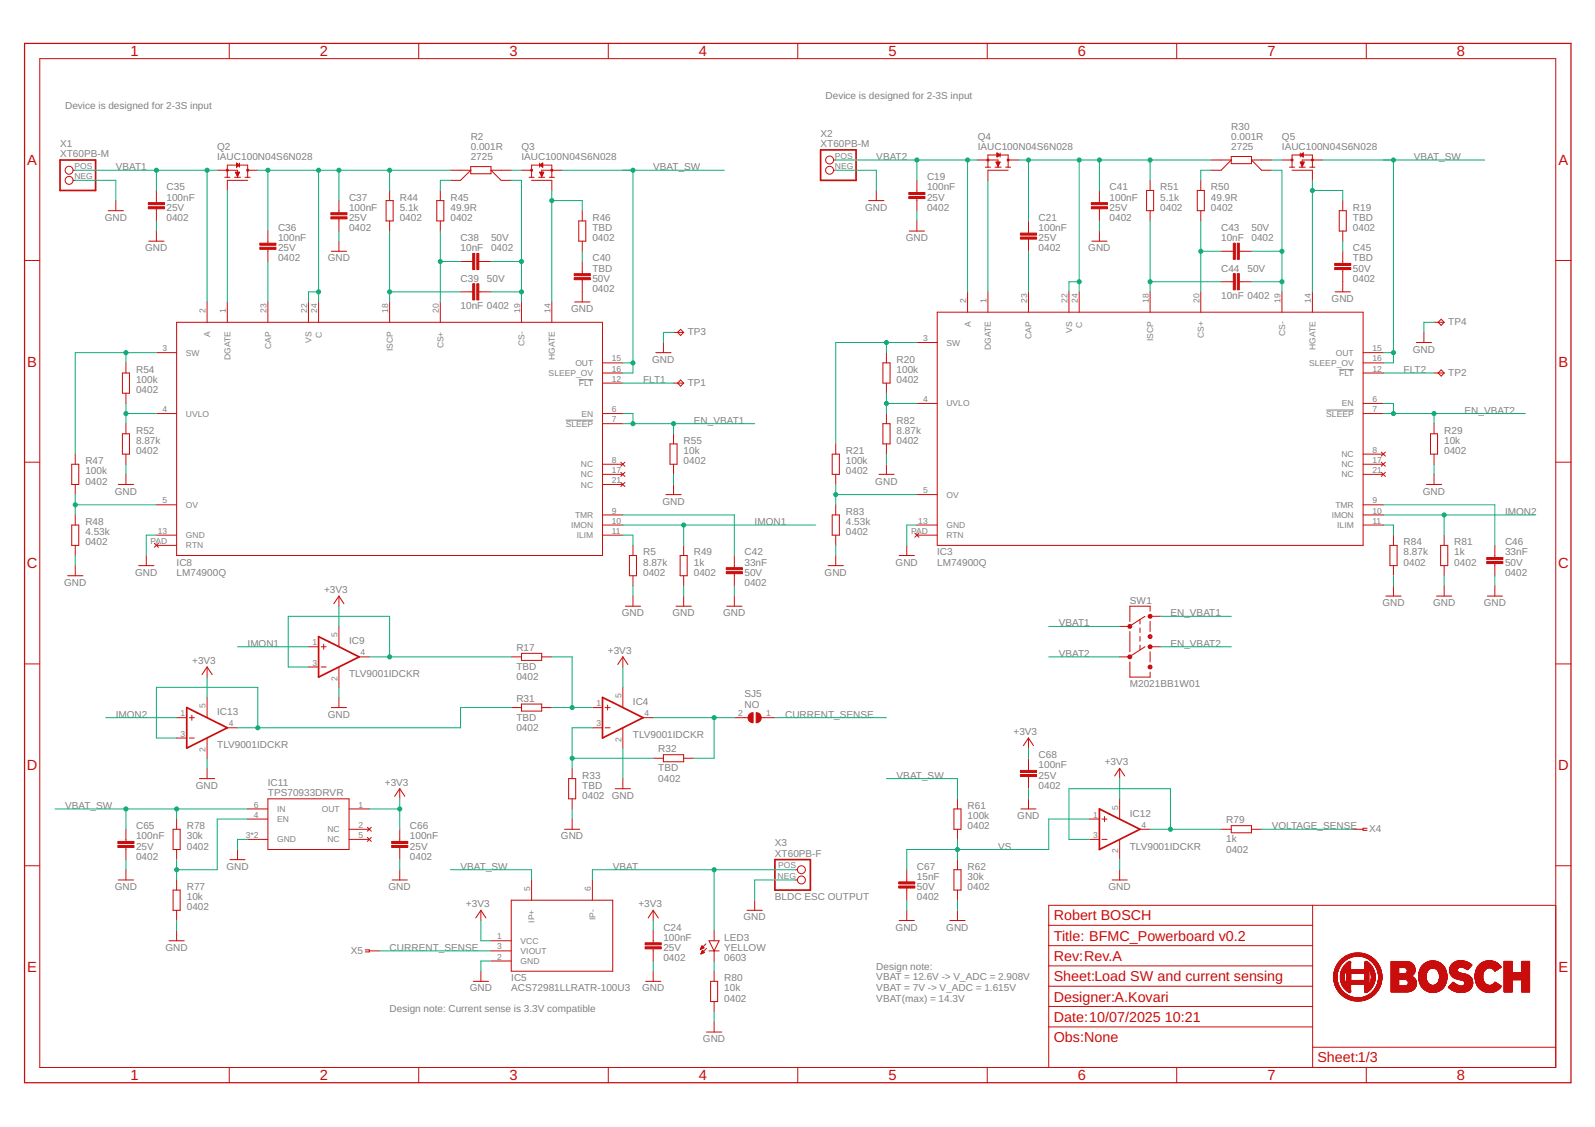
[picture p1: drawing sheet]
<svg xmlns="http://www.w3.org/2000/svg" width="297mm" height="210mm" viewBox="0 0 297 210" stroke-linecap="round" stroke-linejoin="round" font-family="sans-serif">
<defs><g id="words">
<g font-size="2.7" fill="#c90d0c">
<text x="24.3" y="10.5">1</text>
<text x="59.6" y="10.5">2</text>
<text x="94.9" y="10.5">3</text>
<text x="130.2" y="10.5">4</text>
<text x="165.4" y="10.5">5</text>
<text x="200.7" y="10.5">6</text>
<text x="236" y="10.5">7</text>
<text x="271.3" y="10.5">8</text>
<text x="5.1" y="30.7">A</text>
<text x="290.2" y="30.7">A</text>
<text x="5.1" y="68.3">B</text>
<text x="290.2" y="68.3">B</text>
<text x="5" y="105.8">C</text>
<text x="290.2" y="105.8">C</text>
<text x="5" y="143.4">D</text>
<text x="290.2" y="143.4">D</text>
<text x="196.2" y="171.4">Robert BOSCH</text>
<text x="196.2" y="175.2">Title: BFMC_Powerboard v0.2</text>
<text x="196.2" y="179">Rev:Rev.A</text>
<text x="5.1" y="181">E</text>
<text x="196.2" y="182.8">Sheet:Load SW and current sensing</text>
<text x="290.2" y="181">E</text>
<text x="196.2" y="190.3">Date:10/07/2025</text>
<text x="196.2" y="186.5">Designer:A.Kovari</text>
<text x="216.9" y="190.3">10:21</text>
<text x="196.2" y="194.1">Obs:None</text>
<text x="245.3" y="197.9">Sheet:1/3</text>
<text x="24.3" y="201.2">1</text>
<text x="59.6" y="201.2">2</text>
<text x="94.9" y="201.2">3</text>
<text x="130.2" y="201.2">4</text>
<text x="165.4" y="201.2">5</text>
<text x="200.7" y="201.2">6</text>
<text x="236" y="201.2">7</text>
<text x="271.3" y="201.2">8</text>
</g>
<g font-size="1.9" fill="#808080">
<text x="12.1" y="20.4">Device is designed for 2-3S input</text>
<text x="153.8" y="18.5">Device is designed for 2-3S input</text>
<text x="11.2" y="29.2">XT60PB-M</text>
<text x="11.2" y="27.4">X1</text>
<text x="40.5" y="29.8">IAUC100N04S6N028</text>
<text x="40.5" y="27.9">Q2</text>
<text x="87.7" y="27.9">0.001R</text>
<text x="87.7" y="29.8">2725</text>
<text x="87.7" y="26">R2</text>
<text x="97.1" y="29.8">IAUC100N04S6N028</text>
<text x="97.1" y="27.9">Q3</text>
<text x="152.8" y="27.4">XT60PB-M</text>
<text x="152.8" y="25.5">X2</text>
<text x="163.2" y="29.8">VBAT2</text>
<text x="182.1" y="27.9">IAUC100N04S6N028</text>
<text x="182.1" y="26">Q4</text>
<text x="229.3" y="26">0.001R</text>
<text x="229.3" y="27.9">2725</text>
<text x="229.3" y="24.1">R30</text>
<text x="238.7" y="27.9">IAUC100N04S6N028</text>
<text x="238.7" y="26">Q5</text>
<text x="263.3" y="29.8">VBAT_SW</text>
<text x="21.6" y="31.7">VBAT1</text>
<text x="31" y="35.5">C35</text>
<text x="121.7" y="31.7">VBAT_SW</text>
<text x="172.6" y="35.5">100nF</text>
<text x="172.6" y="33.6">C19</text>
<text x="206.6" y="35.5">C41</text>
<text x="216.1" y="35.5">R51</text>
<text x="225.5" y="35.5">R50</text>
<text x="19.5" y="41.1">GND</text>
<text x="31" y="37.4">100nF</text>
<text x="31" y="39.3">25V</text>
<text x="31" y="41.1">0402</text>
<text x="65" y="39.3">100nF</text>
<text x="65" y="41.1">25V</text>
<text x="65" y="37.4">C37</text>
<text x="74.4" y="39.3">5.1k</text>
<text x="74.4" y="41.1">0402</text>
<text x="74.4" y="37.4">R44</text>
<text x="83.9" y="39.3">49.9R</text>
<text x="83.9" y="41.1">0402</text>
<text x="83.9" y="37.4">R45</text>
<text x="110.3" y="41.1">R46</text>
<text x="161.1" y="39.3">GND</text>
<text x="172.6" y="37.4">25V</text>
<text x="172.6" y="39.3">0402</text>
<text x="193.4" y="41.1">C21</text>
<text x="206.6" y="37.4">100nF</text>
<text x="206.6" y="39.3">25V</text>
<text x="206.6" y="41.1">0402</text>
<text x="216.1" y="37.4">5.1k</text>
<text x="216.1" y="39.3">0402</text>
<text x="225.5" y="37.4">49.9R</text>
<text x="225.5" y="39.3">0402</text>
<text x="252" y="41.1">TBD</text>
<text x="252" y="39.3">R19</text>
<text x="27" y="46.8">GND</text>
<text x="51.8" y="44.9">100nF</text>
<text x="51.8" y="46.8">25V</text>
<text x="51.8" y="43">C36</text>
<text x="65" y="43">0402</text>
<text x="85.8" y="46.8">10nF</text>
<text x="85.8" y="44.9">C38</text>
<text x="91.4" y="44.9">50V</text>
<text x="91.4" y="46.8">0402</text>
<text x="110.3" y="43">TBD</text>
<text x="110.3" y="44.9">0402</text>
<text x="168.7" y="44.9">GND</text>
<text x="193.4" y="43">100nF</text>
<text x="193.4" y="44.9">25V</text>
<text x="193.4" y="46.8">0402</text>
<text x="202.7" y="46.8">GND</text>
<text x="227.4" y="44.9">10nF</text>
<text x="227.4" y="43">C43</text>
<text x="233.1" y="43">50V</text>
<text x="233.1" y="44.9">0402</text>
<text x="252" y="43">0402</text>
<text x="252" y="46.8">C45</text>
<text x="51.8" y="48.7">0402</text>
<text x="61" y="48.7">GND</text>
<text x="85.8" y="52.5">C39</text>
<text x="90.7" y="52.5">50V</text>
<text x="110.3" y="50.6">TBD</text>
<text x="110.3" y="52.5">50V</text>
<text x="110.3" y="48.7">C40</text>
<text x="227.4" y="50.6">C44</text>
<text x="232.3" y="50.6">50V</text>
<text x="252" y="48.7">TBD</text>
<text x="252" y="50.6">50V</text>
<text x="252" y="52.5">0402</text>
<text x="85.8" y="57.6">10nF 0402</text>
<text x="106.4" y="58.1">GND</text>
<text x="110.3" y="54.4">0402</text>
<text x="227.4" y="55.7">10nF 0402</text>
<text x="248" y="56.2">GND</text>
<text x="128.1" y="62.5">TP3</text>
<text x="263.1" y="65.7">GND</text>
<text x="269.7" y="60.6">TP4</text>
<text x="25.3" y="71.4">100k</text>
<text x="25.3" y="69.5">R54</text>
<text x="119.8" y="71.4">FLT1</text>
<text x="121.5" y="67.6">GND</text>
<text x="128.1" y="71.9">TP1</text>
<text x="167" y="69.5">100k</text>
<text x="167" y="71.4">0402</text>
<text x="167" y="67.6">R20</text>
<text x="261.4" y="69.5">FLT2</text>
<text x="269.7" y="70">TP2</text>
<text x="25.3" y="73.2">0402</text>
<text x="272.7" y="77">EN_VBAT2</text>
<text x="25.3" y="82.7">8.87k</text>
<text x="25.3" y="80.8">R52</text>
<text x="127.3" y="82.7">R55</text>
<text x="129.2" y="78.9">EN_VBAT1</text>
<text x="167" y="80.8">8.87k</text>
<text x="167" y="82.7">0402</text>
<text x="167" y="78.9">R82</text>
<text x="269" y="82.7">10k</text>
<text x="269" y="80.8">R29</text>
<text x="15.9" y="88.4">100k</text>
<text x="15.9" y="86.5">R47</text>
<text x="25.3" y="84.6">0402</text>
<text x="127.3" y="84.6">10k</text>
<text x="127.3" y="86.5">0402</text>
<text x="157.5" y="86.5">100k</text>
<text x="157.5" y="88.4">0402</text>
<text x="157.5" y="84.6">R21</text>
<text x="269" y="84.6">0402</text>
<text x="15.9" y="90.2">0402</text>
<text x="21.4" y="92.1">GND</text>
<text x="123.4" y="94">GND</text>
<text x="157.5" y="95.9">R83</text>
<text x="163" y="90.2">GND</text>
<text x="265" y="92.1">GND</text>
<text x="280.3" y="95.9">IMON2</text>
<text x="15.9" y="99.7">4.53k</text>
<text x="15.9" y="101.6">0402</text>
<text x="15.9" y="97.8">R48</text>
<text x="140.5" y="97.8">IMON1</text>
<text x="157.5" y="97.8">4.53k</text>
<text x="157.5" y="99.7">0402</text>
<text x="261.4" y="101.6">R84</text>
<text x="270.8" y="101.6">R81</text>
<text x="280.3" y="101.6">C46</text>
<text x="25.2" y="107.2">GND</text>
<text x="32.9" y="107.2">LM74900Q</text>
<text x="32.9" y="105.3">IC8</text>
<text x="119.8" y="105.3">8.87k</text>
<text x="119.8" y="107.2">0402</text>
<text x="119.8" y="103.5">R5</text>
<text x="129.2" y="105.3">1k</text>
<text x="129.2" y="107.2">0402</text>
<text x="129.2" y="103.5">R49</text>
<text x="138.7" y="105.3">33nF</text>
<text x="138.7" y="107.2">50V</text>
<text x="138.7" y="103.5">C42</text>
<text x="153.6" y="107.2">GND</text>
<text x="166.8" y="105.3">GND</text>
<text x="174.5" y="105.3">LM74900Q</text>
<text x="174.5" y="103.5">IC3</text>
<text x="261.4" y="103.5">8.87k</text>
<text x="261.4" y="105.3">0402</text>
<text x="270.8" y="103.5">1k</text>
<text x="270.8" y="105.3">0402</text>
<text x="280.3" y="103.5">33nF</text>
<text x="280.3" y="105.3">50V</text>
<text x="280.3" y="107.2">0402</text>
<text x="11.9" y="109.1">GND</text>
<text x="60.3" y="110.4">+3V3</text>
<text x="138.7" y="109.1">0402</text>
<text x="210.4" y="112.5">SW1</text>
<text x="257.4" y="112.9">GND</text>
<text x="266.9" y="112.9">GND</text>
<text x="276.3" y="112.9">GND</text>
<text x="65" y="120">IC9</text>
<text x="115.8" y="114.8">GND</text>
<text x="125.2" y="114.8">GND</text>
<text x="134.7" y="114.8">GND</text>
<text x="197.2" y="116.7">VBAT1</text>
<text x="218" y="114.8">EN_VBAT1</text>
<text x="35.8" y="123.7">+3V3</text>
<text x="46.1" y="120.5">IMON1</text>
<text x="96.2" y="124.8">TBD</text>
<text x="96.2" y="121.2">R17</text>
<text x="113.2" y="121.8">+3V3</text>
<text x="197.2" y="122.3">VBAT2</text>
<text x="218" y="120.5">EN_VBAT2</text>
<text x="65" y="126.1">TLV9001IDCKR</text>
<text x="96.2" y="126.7">0402</text>
<text x="96.2" y="130.7">R31</text>
<text x="117.9" y="131.3">IC4</text>
<text x="138.7" y="131.8">NO</text>
<text x="138.7" y="129.9">SJ5</text>
<text x="210.4" y="128">M2021BB1W01</text>
<text x="21.6" y="133.7">IMON2</text>
<text x="40.5" y="133.2">IC13</text>
<text x="61" y="133.7">GND</text>
<text x="96.2" y="134.2">TBD</text>
<text x="96.2" y="136.1">0402</text>
<text x="117.9" y="137.4">TLV9001IDCKR</text>
<text x="146.2" y="133.7">CURRENT_SENSE</text>
<text x="188.8" y="136.9">+3V3</text>
<text x="40.5" y="139.3">TLV9001IDCKR</text>
<text x="122.6" y="143.7">TBD</text>
<text x="122.6" y="140.1">R32</text>
<text x="193.4" y="143.1">100nF</text>
<text x="193.4" y="141.2">C68</text>
<text x="205.8" y="142.5">+3V3</text>
<text x="36.5" y="146.9">GND</text>
<text x="49.9" y="148.2">TPS70933DRVR</text>
<text x="49.9" y="146.3">IC11</text>
<text x="71.7" y="146.3">+3V3</text>
<text x="108.4" y="146.9">TBD</text>
<text x="108.4" y="148.8">0402</text>
<text x="108.4" y="145">R33</text>
<text x="113.9" y="148.8">GND</text>
<text x="122.6" y="145.6">0402</text>
<text x="167" y="145">VBAT_SW</text>
<text x="193.4" y="145">25V</text>
<text x="193.4" y="146.9">0402</text>
<text x="12.1" y="150.7">VBAT_SW</text>
<text x="25.3" y="154.4">C65</text>
<text x="34.8" y="154.4">R78</text>
<text x="76.3" y="154.4">C66</text>
<text x="180.2" y="152.6">100k</text>
<text x="180.2" y="154.4">0402</text>
<text x="180.2" y="150.7">R61</text>
<text x="189.5" y="152.6">GND</text>
<text x="210.4" y="152.1">IC12</text>
<text x="228.4" y="153.3">R79</text>
<text x="236.8" y="154.4">VOLTAGE_SENSE</text>
<text x="255" y="155">X4</text>
<text x="25.3" y="156.3">100nF</text>
<text x="25.3" y="158.2">25V</text>
<text x="25.3" y="160.1">0402</text>
<text x="34.8" y="156.3">30k</text>
<text x="34.8" y="158.2">0402</text>
<text x="42.2" y="162">GND</text>
<text x="76.3" y="156.3">100nF</text>
<text x="76.3" y="158.2">25V</text>
<text x="76.3" y="160.1">0402</text>
<text x="85.8" y="162">VBAT_SW</text>
<text x="104.5" y="156.3">GND</text>
<text x="114.1" y="162">VBAT</text>
<text x="144.3" y="159.5">XT60PB-F</text>
<text x="144.3" y="157.7">X3</text>
<text x="170.8" y="162">C67</text>
<text x="180.2" y="162">R62</text>
<text x="185.9" y="158.2">VS</text>
<text x="210.4" y="158.2">TLV9001IDCKR</text>
<text x="228.4" y="156.9">1k</text>
<text x="228.4" y="158.8">0402</text>
<text x="21.4" y="165.8">GND</text>
<text x="34.8" y="167.7">10k</text>
<text x="34.8" y="165.8">R77</text>
<text x="72.4" y="165.8">GND</text>
<text x="144.3" y="167.7">BLDC ESC OUTPUT</text>
<text x="170.8" y="163.9">15nF</text>
<text x="170.8" y="165.8">50V</text>
<text x="170.8" y="167.7">0402</text>
<text x="180.2" y="163.9">30k</text>
<text x="180.2" y="165.8">0402</text>
<text x="206.4" y="165.8">GND</text>
<text x="34.8" y="169.6">0402</text>
<text x="86.8" y="169">+3V3</text>
<text x="118.9" y="169">+3V3</text>
<text x="123.5" y="173.3">C24</text>
<text x="138.5" y="171.4">GND</text>
<text x="166.8" y="173.3">GND</text>
<text x="176.2" y="173.3">GND</text>
<text x="30.8" y="177.1">GND</text>
<text x="65.4" y="177.7">X5</text>
<text x="72.6" y="177.1">CURRENT_SENSE</text>
<text x="123.5" y="175.2">100nF</text>
<text x="123.5" y="177.1">25V</text>
<text x="123.5" y="179">0402</text>
<text x="134.9" y="179">0603</text>
<text x="134.9" y="177.1">YELLOW</text>
<text x="134.9" y="175.2">LED3</text>
<text x="87.5" y="184.7">GND</text>
<text x="95.2" y="184.7">ACS72981LLRATR-100U3</text>
<text x="95.2" y="182.8">IC5</text>
<text x="119.6" y="184.7">GND</text>
<text x="134.9" y="184.7">10k</text>
<text x="134.9" y="182.8">R80</text>
<text x="163.2" y="180.6">Design note:</text>
<text x="163.2" y="182.6">VBAT = 12.6V -&gt; V_ADC = 2.908V</text>
<text x="163.2" y="184.6">VBAT = 7V -&gt; V_ADC = 1.615V</text>
<text x="72.6" y="188.4">Design note: Current sense is 3.3V compatible</text>
<text x="134.9" y="186.5">0402</text>
<text x="163.2" y="186.5">VBAT(max) = 14.3V</text>
<text x="130.9" y="194.1">GND</text>
</g>
<g font-size="1.6" fill="#808080">
<text x="155.5" y="29.5">POS</text>
<text x="13.9" y="31.4">POS</text>
<text x="13.9" y="33.3">NEG</text>
<text x="155.5" y="31.4">NEG</text>
<text x="38.3" y="58.3" transform="rotate(-90 38.3 58.3)">2</text>
<text x="42.1" y="58.3" transform="rotate(-90 42.1 58.3)">1</text>
<text x="49.6" y="58.3" transform="rotate(-90 49.6 58.3)">23</text>
<text x="57.2" y="58.3" transform="rotate(-90 57.2 58.3)">22</text>
<text x="59.1" y="58.3" transform="rotate(-90 59.1 58.3)">24</text>
<text x="72.3" y="58.3" transform="rotate(-90 72.3 58.3)">18</text>
<text x="81.7" y="58.3" transform="rotate(-90 81.7 58.3)">20</text>
<text x="96.8" y="58.3" transform="rotate(-90 96.8 58.3)">19</text>
<text x="102.5" y="58.3" transform="rotate(-90 102.5 58.3)">14</text>
<text x="179.9" y="56.4" transform="rotate(-90 179.9 56.4)">2</text>
<text x="183.7" y="56.4" transform="rotate(-90 183.7 56.4)">1</text>
<text x="191.3" y="56.4" transform="rotate(-90 191.3 56.4)">23</text>
<text x="198.8" y="56.4" transform="rotate(-90 198.8 56.4)">22</text>
<text x="200.7" y="56.4" transform="rotate(-90 200.7 56.4)">24</text>
<text x="213.9" y="56.4" transform="rotate(-90 213.9 56.4)">18</text>
<text x="223.4" y="56.4" transform="rotate(-90 223.4 56.4)">20</text>
<text x="238.5" y="56.4" transform="rotate(-90 238.5 56.4)">19</text>
<text x="244.1" y="56.4" transform="rotate(-90 244.1 56.4)">14</text>
<text x="30.3" y="65.4">3</text>
<text x="39.1" y="62.8" transform="rotate(-90 39.1 62.8)">A</text>
<text x="50.5" y="65" transform="rotate(-90 50.5 65)">CAP</text>
<text x="58" y="63.9" transform="rotate(-90 58 63.9)">VS</text>
<text x="59.9" y="62.9" transform="rotate(-90 59.9 62.9)">C</text>
<text x="73.1" y="65.5" transform="rotate(-90 73.1 65.5)">ISCP</text>
<text x="82.6" y="64.9" transform="rotate(-90 82.6 64.9)">CS+</text>
<text x="97.7" y="64.5" transform="rotate(-90 97.7 64.5)">CS-</text>
<text x="171.9" y="63.5">3</text>
<text x="176.3" y="64.4">SW</text>
<text x="180.8" y="60.9" transform="rotate(-90 180.8 60.9)">A</text>
<text x="184.5" y="65.2" transform="rotate(-90 184.5 65.2)">DGATE</text>
<text x="192.1" y="63.1" transform="rotate(-90 192.1 63.1)">CAP</text>
<text x="199.7" y="62" transform="rotate(-90 199.7 62)">VS</text>
<text x="201.5" y="61" transform="rotate(-90 201.5 61)">C</text>
<text x="214.8" y="63.6" transform="rotate(-90 214.8 63.6)">ISCP</text>
<text x="224.2" y="63" transform="rotate(-90 224.2 63)">CS+</text>
<text x="239.3" y="62.6" transform="rotate(-90 239.3 62.6)">CS-</text>
<text x="245" y="65.2" transform="rotate(-90 245 65.2)">HGATE</text>
<text x="255.6" y="65.4">15</text>
<text x="34.6" y="66.3">SW</text>
<text x="42.9" y="67.1" transform="rotate(-90 42.9 67.1)">DGATE</text>
<text x="102.2" y="70">SLEEP_OV</text>
<text x="103.3" y="67.1" transform="rotate(-90 103.3 67.1)">HGATE</text>
<text x="107.2" y="68.2">OUT</text>
<text x="107.8" y="71.9">FLT</text>
<text x="113.9" y="71.1">12</text>
<text x="113.9" y="67.3">15</text>
<text x="113.9" y="69.2">16</text>
<text x="243.8" y="68.2">SLEEP_OV</text>
<text x="248.8" y="66.3">OUT</text>
<text x="249.4" y="70">FLT</text>
<text x="255.6" y="69.2">12</text>
<text x="255.6" y="67.3">16</text>
<text x="30.3" y="76.8">4</text>
<text x="34.6" y="77.6">UVLO</text>
<text x="108.3" y="77.6">EN</text>
<text x="113.9" y="76.8">6</text>
<text x="171.9" y="74.9">4</text>
<text x="176.3" y="75.7">UVLO</text>
<text x="247" y="77.6">SLEEP</text>
<text x="249.9" y="75.7">EN</text>
<text x="255.6" y="74.9">6</text>
<text x="255.6" y="76.8">7</text>
<text x="105.4" y="79.5">SLEEP</text>
<text x="113.9" y="78.6">7</text>
<text x="108.2" y="87">NC</text>
<text x="108.2" y="88.9">NC</text>
<text x="113.9" y="86.2">8</text>
<text x="113.9" y="88.1">17</text>
<text x="113.9" y="90">21</text>
<text x="249.8" y="85.2">NC</text>
<text x="249.8" y="87">NC</text>
<text x="249.8" y="88.9">NC</text>
<text x="255.6" y="84.3">8</text>
<text x="255.6" y="86.2">17</text>
<text x="255.6" y="88.1">21</text>
<text x="30.3" y="93.8">5</text>
<text x="34.6" y="94.6">OV</text>
<text x="108.2" y="90.8">NC</text>
<text x="113.9" y="95.6">9</text>
<text x="171.9" y="91.9">5</text>
<text x="176.3" y="92.7">OV</text>
<text x="248.7" y="94.6">TMR</text>
<text x="255.6" y="93.8">9</text>
<text x="255.6" y="95.6">10</text>
<text x="28" y="101.3">PAD</text>
<text x="29.4" y="99.4">13</text>
<text x="34.6" y="100.2">GND</text>
<text x="106.4" y="98.4">IMON</text>
<text x="107.1" y="96.5">TMR</text>
<text x="107.4" y="100.3">ILIM</text>
<text x="113.9" y="97.5">10</text>
<text x="113.9" y="99.4">11</text>
<text x="169.7" y="99.4">PAD</text>
<text x="171" y="97.5">13</text>
<text x="176.3" y="98.4">GND</text>
<text x="176.3" y="100.2">RTN</text>
<text x="248" y="96.5">IMON</text>
<text x="249" y="98.4">ILIM</text>
<text x="255.6" y="97.5">11</text>
<text x="34.6" y="102.1">RTN</text>
<text x="62.8" y="118.7" transform="rotate(-90 62.8 118.7)">5</text>
<text x="58.2" y="124">3</text>
<text x="58.2" y="120.2">1</text>
<text x="67.2" y="122.1">4</text>
<text x="38.3" y="131.9" transform="rotate(-90 38.3 131.9)">5</text>
<text x="62.8" y="126.9" transform="rotate(-90 62.8 126.9)">2</text>
<text x="111.1" y="131.5">1</text>
<text x="115.7" y="130" transform="rotate(-90 115.7 130)">5</text>
<text x="33.6" y="137.2">3</text>
<text x="33.6" y="133.4">1</text>
<text x="42.6" y="135.3">4</text>
<text x="111.1" y="135.3">3</text>
<text x="120" y="133.4">4</text>
<text x="137.5" y="133.4">2</text>
<text x="142.7" y="133.4">1</text>
<text x="38.3" y="140.1" transform="rotate(-90 38.3 140.1)">2</text>
<text x="115.7" y="138.2" transform="rotate(-90 115.7 138.2)">2</text>
<text x="47.3" y="150.4">6</text>
<text x="47.3" y="152.3">4</text>
<text x="51.6" y="151.2">IN</text>
<text x="51.6" y="153.1">EN</text>
<text x="59.9" y="151.2">OUT</text>
<text x="61" y="155">NC</text>
<text x="66.7" y="150.4">1</text>
<text x="66.7" y="154.2">2</text>
<text x="203.6" y="152.3">1</text>
<text x="208.3" y="150.8" transform="rotate(-90 208.3 150.8)">5</text>
<text x="212.6" y="154.2">4</text>
<text x="45.8" y="156.1">3*2</text>
<text x="51.6" y="156.9">GND</text>
<text x="61" y="156.9">NC</text>
<text x="66.7" y="156.1">5</text>
<text x="144.9" y="161.7">POS</text>
<text x="203.6" y="156.1">3</text>
<text x="208.3" y="159" transform="rotate(-90 208.3 159)">2</text>
<text x="98.7" y="165.9" transform="rotate(-90 98.7 165.9)">5</text>
<text x="110.1" y="165.9" transform="rotate(-90 110.1 165.9)">6</text>
<text x="144.8" y="163.6">NEG</text>
<text x="99.6" y="171.8" transform="rotate(-90 99.6 171.8)">IP+</text>
<text x="110.9" y="171.4" transform="rotate(-90 110.9 171.4)">IP-</text>
<text x="92.6" y="176.8">3</text>
<text x="92.6" y="178.7">2</text>
<text x="92.6" y="175">1</text>
<text x="97" y="177.7">VIOUT</text>
<text x="97" y="179.6">GND</text>
<text x="97" y="175.8">VCC</text>
</g>
</g></defs>
<path d="M105.3 78.3h5.2M107.8 70.7h2.7M247 76.4h5.1M249.4 68.8h2.7" fill="none" stroke="#808080" stroke-width=".19"/>
<path d="M4.6 8.1h288v193.6h-288z" fill="none" stroke="#c90d0c" stroke-width=".23"/>
<g fill="none" stroke="#c90d0c" stroke-width=".19">
<path d="M7.4 10.9h282.3v187.9h-282.3zM42.7 8.1v2.8M78 8.1v2.8M113.3 8.1v2.8M148.6 8.1v2.8M183.9 8.1v2.8M219.1 8.1v2.8M254.4 8.1v2.8M13.6 31.7h.4M13.6 33.6h.4M20.2 39.2h2.8M21.6 37.4v1.8"/>
<path d="M29.1 35.5v2.2M29.1 38.9v2.2M40.4 31.7h3.8v1.3M41.9 33h.9M42.3 33v-2.2h3.8v2.2M43.7 33h1.1M43.9 32.1h.7l-.4 .7zM43.9 32.1h.7M43.9 32.2h.7M43.9 32.3h.6M44 32.3h.5M44 32.4h.4"/>
<path d="M44 30.4l.6 .4-.6 .3zM44 31.1h.1M44 31h.2M44 31h.3M44 30.9h.4M44 30.7h.6M44 30.6h.4M44 30.5h.3M44 30.5h.2M44 30.4h.1M44.1 32.5h.3M44.1 32.6h.2"/>
<path d="M44.2 32.7h.1M44.6 30.4v.7M45.6 33h1M46.1 31.7h1.9M46.1 33.6h-3.8v1.9M63.1 37.4v2.2M71.9 37.4h1.3v3.7h-1.3zM72.6 35.5v1.9M81.3 37.4h1.4v3.7h-1.4zM82 35.5v1.9M83.9 31.7h3.8l-1.9 1.9h-1.9M87.7 31h3.7v1.4h-3.7z"/>
<path d="M95.2 31.7h-3.8l1.9 1.9h1.9M97.1 31.7h1.9M98.5 33h1M99 33.6h3.8v1.9M99 33v-2.2h3.8v2.2M100.3 33h1.2M100.5 32.1h.8l-.4 .7zM100.5 30.4v.7M100.5 30.8l.6-.4v.7zM100.5 32.1h.7M100.6 32.2h.6M100.6 30.7h.5"/>
<path d="M100.6 32.3h.6M100.6 32.3h.5M100.7 32.4h.4M100.7 30.9h.4M100.7 30.6h.4M100.7 32.5h.3M100.8 32.6h.2M100.8 32.7h.2M100.8 31h.3M100.8 30.5h.3M100.8 32.7h.1M100.9 31h.2"/>
<path d="M100.9 30.5h.2M101 31.1h.1M101 30.4h.1M102.3 33h1M104.7 31.7h-3.8v1.3M108.4 39.2v1.9M155.2 31.7h.4M155.2 29.8h.4M161.8 37.4h2.8M163.2 35.5v1.9M170.8 33.6v2.3M170.8 37v2.2"/>
<path d="M182.1 29.8h3.8v1.3M183.5 31.1h.9M184 31.1v-2.2h3.7v2.2M185.3 31.1h1.1M185.5 30.2h.7l-.3 .7zM185.5 30.2h.7M185.5 30.3h.7M185.6 30.4h.5M185.6 30.5h.5M185.7 30.5h.4M185.7 28.5l.5 .4-.5 .4zM185.7 29.2h.1"/>
<path d="M185.7 29.1h.2M185.7 29h.3M185.7 28.9h.5M185.7 28.8h.5M185.7 28.8h.4M185.7 28.7h.2M185.7 28.6h.1M185.7 28.5h.1M185.7 30.6h.3M185.7 30.7h.3M185.8 30.8h.1M185.8 30.9h.1"/>
<path d="M186.2 28.5v.8M187.3 31.1h.9M187.7 31.7h-3.7v1.9M187.7 29.8h1.9M204.7 35.5v2.2M204.7 38.9v2.2M213.5 35.5h1.3v3.7h-1.3zM214.2 33.6v1.9M214.2 39.2v1.9M223 35.5h1.3v3.7h-1.3zM223.6 33.6v1.9M223.6 39.2v1.9"/>
<path d="M225.5 29.8h3.8l-1.9 1.9h-1.9M229.3 29.1h3.8v1.4h-3.8zM236.9 29.8h-3.8l1.8 1.9h2M238.7 29.8h1.9M240.2 31.1h.9M240.6 31.7h3.8v1.9M240.6 31.1v-2.2h3.8v2.2M242 31.1h1.1M242.1 30.2h.8l-.4 .7zM242.1 30.2h.8M242.1 28.5v.8M242.1 28.9l.6-.4v.8z"/>
<path d="M242.2 30.3h.6M242.2 28.8h.5M242.2 28.9h.5M242.2 30.4h.6M242.3 30.5h.5M242.3 28.8h.4M242.3 30.5h.4M242.3 29h.4M242.4 30.6h.3M242.4 30.7h.2M242.4 28.7h.3M242.4 30.8h.2"/>
<path d="M242.5 29.1h.2M242.5 30.9h.1M242.5 28.6h.2M242.6 29.2h.1M242.7 28.5h.1M243.9 31.1h1M246.3 29.8h-3.8v1.3M249.4 39.2h1.3v3.8h-1.3zM250.1 37.4v1.8M4.6 48.5h2.8M27.7 44.9h2.8M29.1 43v1.9"/>
<path d="M38.6 56.2v3.8M42.3 56.2v3.8M49.9 43v2.3M49.9 46.4v2.3M49.9 56.2v3.8M57.4 56.2v3.8M59.3 56.2v3.8M61.7 46.8h2.8M63.1 40.8v2.2M63.1 44.9v1.9M72.6 41.1v1.9M72.6 56.2v3.8"/>
<path d="M82 41.1v1.9M82 56.2v3.8M85.8 48.7h2.2M85.8 54.4h2.2M89.2 48.7h2.2M89.2 54.4h2.2M97.1 56.2v3.8M102.8 56.2v3.8M107 56.2h2.9M107.8 41.1h1.3v3.8h-1.3zM108.4 44.9v1.9M108.4 48.7v2.3"/>
<path d="M108.4 52.1v4.1M169.3 43h2.9M170.8 41.1v1.9M174.5 58.1h79.4v43.5h-79.4zM180.2 54.4v3.7M184 54.4v3.7M191.5 41.1v2.3M191.5 44.5v2.3M191.5 54.4v3.7M199.1 54.4v3.7M201 54.4v3.7M203.3 44.9h2.9"/>
<path d="M204.7 43v1.9M214.2 54.4v3.7M223.6 54.4v3.7M227.4 46.8h2.3M227.4 52.5h2.3M230.8 46.8h2.3M230.8 52.5h2.3M238.7 54.4v3.7M244.4 54.4v3.7M248.6 54.4h2.9M250.1 43v1.9M250.1 46.8v2.3"/>
<path d="M250.1 50.2v4.2M289.7 48.5h2.9M22.8 69.5h1.3v3.7h-1.3zM23.5 67.6v1.9M23.5 73.2v1.9M23.5 78.9v1.9M29.1 65.7h3.8M29.1 77h3.8M32.9 60h79.3v43.5h-79.3zM112.2 77h3.8M112.2 78.9h3.8M112.2 71.4h3.8"/>
<path d="M112.2 67.6h3.8M112.2 69.5h3.8M122.1 65.7h2.9M123.5 63.8v1.9M125.4 71.4h1.9M125.4 61.9h1.9M126.7 70.8l.6 .6-.6 .5-.5-.5zM126.7 61.3l.6 .6-.6 .6-.5-.6zM164.4 78.9h1.4v3.8h-1.4zM164.4 67.6h1.4v3.8h-1.4zM165.1 65.7v1.9M165.1 71.4v1.8"/>
<path d="M165.1 77v1.9M170.8 63.8h3.7M170.8 75.1h3.7M253.9 65.7h3.7M253.9 77h3.7M253.9 67.6h3.7M253.9 69.5h3.7M253.9 75.1h3.7M263.8 63.8h2.8M265.2 61.9v1.9M267.1 69.5h1.8M267.1 60h1.8"/>
<path d="M267.1 78.9v1.9M267.8 69.5l.6-.6 .5 .6-.5 .5zM267.8 60l.6-.5 .5 .5-.5 .6zM4.6 86.1h2.8M13.4 86.5h1.3v3.7h-1.3zM13.4 97.8h1.3v3.8h-1.3zM14 84.6v1.9M14 90.2v1.9M14 95.9v1.9M22 90.2h2.9M22.8 80.8h1.3v3.8h-1.3zM23.5 84.6v1.9"/>
<path d="M23.5 88.3v1.9M29.1 94h3.8M29.1 99.7h3.8M112.2 86.5h3.8M112.2 95.9h3.8M112.2 97.8h3.8M112.2 99.7h3.8M112.2 88.3h3.8M112.2 90.2h3.8M115.6 86.1l.8 .7M115.6 88l.8 .7M115.6 89.9l.8 .7"/>
<path d="M116.4 86.1l-.8 .7M116.4 88l-.8 .7M116.4 89.9l-.8 .7M124 92.1h2.9M124.8 82.7h1.3v3.8h-1.3zM125.4 80.8v1.9M125.4 86.5v1.8M125.4 90.2v1.9M155 95.9h1.3v3.8h-1.3zM155 84.6h1.3v3.7h-1.3zM155.6 82.7v1.9M155.6 88.3v1.9"/>
<path d="M155.6 94v1.9M155.6 99.7v1.9M163.7 88.3h2.8M165.1 82.7v1.9M165.1 86.5v1.8M170.4 99.3l.7 .8M170.8 97.8h3.7M170.8 99.7h3.7M170.8 92.1h3.7M171.1 99.3l-.7 .8M253.9 94h3.7M253.9 86.5h3.7"/>
<path d="M253.9 95.9h3.7M253.9 97.8h3.7M253.9 88.3h3.7M253.9 84.6h3.7M257.2 84.2l.8 .7M257.2 86.1l.8 .7M257.2 88l.8 .7M258 84.2l-.8 .7M258 86.1l-.8 .7M258 88l-.8 .7M259.5 99.7v1.9M265.6 90.2h2.9"/>
<path d="M266.4 80.8h1.3v3.8h-1.3zM267.1 84.6v1.9M267.1 88.3v1.9M268.9 99.7v1.9M289.7 86.1h2.9M12.6 107.2h2.8M14 101.6v1.9M14 105.3v1.9M25.8 105.3h2.9M27.2 103.5v1.8M28.7 101.2l.8 .7M29.1 101.6h3.8"/>
<path d="M29.5 101.2l-.8 .7M60.3 120v.9M63.1 111v1.9M63.1 116.7v3.8M63.1 111l1 1.4M63.1 111l-.9 1.4M116.5 112.9h2.8M117.2 103.5h1.3v3.7h-1.3zM117.9 101.6v1.9M117.9 107.2v1.9M117.9 111v1.9M125.9 112.9h2.8"/>
<path d="M126.7 103.5h1.3v3.7h-1.3zM127.3 101.6v1.9M127.3 107.2v1.9M127.3 111v1.9M135.3 112.9h2.9M136.8 103.5v2.2M136.8 106.8v2.3M136.8 111v1.9M154.2 105.3h2.9M155.6 103.5v1.8M167.4 103.5h2.9M168.9 101.6v1.9"/>
<path d="M208.5 116.7h1.9M210.4 117.6v3.8M212.3 115.4v.8M212.3 117v.8M212.3 118.6v.8M213.2 114.8l-2.6 1.7M214.2 113.8v-.9h-3.8v2.8M214.2 115.7v1.9M214.2 114.8h1.9M258.1 111h2.8M258.8 101.6h1.4v3.7h-1.4zM259.5 105.3v1.9"/>
<path d="M259.5 109.1v1.9M267.5 111h2.9M268.3 101.6h1.3v3.7h-1.3zM268.9 105.3v1.9M268.9 109.1v1.9M277 111h2.8M278.4 101.6v2.2M278.4 105v2.2M278.4 109.1v1.9M4.6 123.7h2.8M32.9 133.7h1.9M32.9 137.5h1.9"/>
<path d="M35.3 133.7h.9M35.3 137.5h.9M35.7 133.2v1M38.6 124.2v1.9M38.6 129.9v3.8M38.6 137.5v3.7M38.6 124.2l.9 1.4M38.6 124.2l-1 1.4M42.3 135.6h1.9M57.4 120.5h1.9M57.4 124.2h1.9M59.8 120.5h.9"/>
<path d="M59.8 124.2h.9M61.7 131.8h2.8M63.1 124.2v3.8M63.1 129.9v1.9M66.9 122.3h1.9M95.2 122.3h1.9M95.2 131.8h1.9M97.1 121.7h3.8v1.3h-3.8zM97.1 131.1h3.8v1.3h-3.8zM100.9 122.3h1.9M100.9 131.8h1.9M110.3 131.8h1.9"/>
<path d="M110.3 135.6h1.9M112.7 131.8h.9M112.7 135.6h.9M113.2 131.3v.9M116 122.3v1.9M116 128v3.8M116 135.6v3.7M116 122.3l.9 1.5M116 122.3l-1 1.5M119.8 133.7h1.8M136.8 133.7h2.5M141.8 133.7h2.5"/>
<path d="M191.5 137.5v1.8M191.5 137.5l1 1.4M191.5 137.5l-.9 1.4M208.5 122.3h1.9M210.4 123.3v2.8h3.8v-.9M212.3 120.2v.8M213.2 120.5l-2.6 1.7M214.2 121.4v1.9M214.2 120.5h1.9M289.7 123.7h2.9M23.5 154.5v2.2M23.5 157.8v2.3"/>
<path d="M32.2 154.5h1.3v3.7h-1.3zM32.9 152.5v2M32.9 158.2v1.9M37.1 145h2.9M38.6 143.1v1.9M44.2 158.2v1.9M46.1 150.7h3.8M46.1 152.5h3.8M46.1 156.3h3.8M49.9 148.8h15.1v9.4h-15.1zM65 150.7h3.8M65 156.3h3.8"/>
<path d="M65 154.5h3.8M68.4 154.1l.8 .7M68.4 156l.8 .7M69.2 154.1l-.8 .7M69.2 156l-.8 .7M74.4 146.9v1.9M74.4 154.5v2.2M74.4 157.8v2.3M74.4 146.9l1 1.4M74.4 146.9l-.9 1.4M105.1 154.5h2.9M105.9 145h1.3v3.8h-1.3z"/>
<path d="M106.6 143.1v1.9M106.6 148.8v1.9M106.6 152.5v2M114.6 146.9h2.8M116 145v1.9M121.6 141.2h1.9M123.5 140.6h3.8v1.3h-3.8zM127.3 141.2h1.9M177.7 150.7h1.3v3.8h-1.3zM178.3 148.8v1.9M178.3 154.5v1.8M190.1 150.7h2.8"/>
<path d="M191.5 141.2v2.3M191.5 144.6v2.3M191.5 148.8v1.9M202.9 152.5h1.8M202.9 156.3h1.8M205.2 152.5h1M205.2 156.3h1M205.7 152.1v.9M208.5 143.1v1.9M208.5 148.8v3.7M208.5 156.3v3.8M208.5 143.1l1 1.4"/>
<path d="M208.5 143.1l-.9 1.4M212.3 154.5h1.9M227.4 154.5h1.9M229.3 153.8h3.8v1.3h-3.8zM233.1 154.5h1.8M251.9 154.5h2M254.6 154.3h-.7v.3h.7M4.6 161.2h2.8M22 163.9h2.9M23.5 162v1.9M31.5 175.2h2.8M32.2 165.8h1.3v3.7h-1.3z"/>
<path d="M32.9 163.9v1.9M32.9 169.5v1.9M32.9 173.3v1.9M42.8 160.1h2.8M68 176.9h.8v.4h-.8M68.8 177.1h1.9M73 163.9h2.9M74.4 162v1.9M89.6 169.5v1.9M89.6 169.5l.9 1.5M89.6 169.5l-1 1.5M91.4 179h3.8"/>
<path d="M91.4 177.1h3.8M91.4 175.2h3.8M95.2 167.7h18.9v13.2h-18.9zM99 163.9v3.8M110.3 163.9v3.8M121.6 169.5v1.9M121.6 173.3v2.3M121.6 176.7v2.3M121.6 169.5l1 1.5M121.6 169.5l-.9 1.5M130.5 176.8h.1M130.5 176.7h.2"/>
<path d="M130.5 176.6h.4M130.6 177.6h.1M130.6 176.5h.5M130.6 177.5h.3M130.6 176.4h.4M130.6 176.4h.3M130.6 177.4h.5M130.7 176.3h.2M130.7 177.4h.4M130.7 177.3h.4M130.7 176.2h.1M130.7 177.2h.3"/>
<path d="M130.8 177.1h.1M130.8 177l-.3 .7M130.8 177l.4 .4-.7 .3M130.8 177h.1M131.1 176.5l-.4-.3-.3 .6M131.1 176.5l-.7 .3M131.5 175.8l-1.1 1M131.6 176.6l-1.1 1.1M132 177.1h1.9M132 175.2h1.9l-.9 1.9zM133 173.3v1.9M133 177.1v1.9"/>
<path d="M139.1 169.5h2.9M140.5 167.7v1.8M148.1 162h.4M148.1 163.9h.4M167.4 171.4h2.9M168.9 162v2.3M168.9 165.4v2.3M168.9 169.5v1.9M176.9 171.4h2.8M177.7 162h1.3v3.8h-1.3zM178.3 160.1v1.9M178.3 165.8v1.9"/>
<path d="M178.3 169.5v1.9M195.3 172.3h49.2M195.3 176.1h49.2M195.3 179.9h49.2M207.1 163.9h2.8M208.5 162v1.9M244.5 168.6v30.2M248.9 179.9h.7M249 179.7h.7M249.1 179.6h.7M249.2 179.5h.7M249.6 180h-.8"/>
<path d="M249.6 179.9l-.7 .1M249.6 179.9h-.7M249.7 179.8h-.8M249.7 179.7l-.7 .1M249.8 178.8h.9M249.8 179.6h-.8M249.9 179.5h-.8M249.9 179.5h-.7M249.9 178.6h1.2M250 179.4h-.8M250 178.5h1.1M250.1 179.3h-.9"/>
<path d="M250.1 179.3h-.8M250.1 179.2l-.8 .1M250.2 179.2h-.9M250.3 179.1l-.9 .1M250.3 179.9h1.2M250.3 179.1h-.9M250.3 179l-.9 .1M250.4 179h-.9M250.4 179.8h1.1M250.4 179.7h1.1M250.5 179.7h1M250.5 178.9h-.9"/>
<path d="M250.6 179.6h.9M250.6 178.1h4.6M250.6 178.8h-.9M250.7 178.1h4.4M250.7 179.5h.8M250.7 178.8h-1M250.7 178h4.3M250.8 179.4h.7M250.9 179.3h.6M250.9 178.7h-1.1M250.9 177.9h4M250.9 178.6h-1"/>
<path d="M251 179.3h.5M251 178.6h-1.1M251 177.9h3.8M251 179.2h.5M251.1 177.9h3.6M251.1 179.2h.4M251.1 177.8h3.6M251.2 179.1h.3M251.2 177.8h3.4M251.3 179.1h.2M251.3 178.4l-1.2 .1M251.4 177.7h.1"/>
<path d="M251.4 178.4h-1.3M251.4 177.7h2.9M251.5 178.4h-1.3M251.5 179.4l-.7 .1M251.6 177.7h2.6M251.6 178.3h-1.3M251.7 177.6h2.4M251.7 178.3h-1.4M251.8 177.6h2.2M251.9 178.2h-1.5M252 177.5h.1M252.1 177.5h1.6"/>
<path d="M252.2 178.2h-1.7M252.5 178.1h-2M252.5 177.5h.8M253.3 178.1h1.9M253.6 178.2h1.7M253.8 178.2h1.6M254.1 178.3h1.4M254.2 179.9h1.2M254.2 180h1.3M254.2 179.9l1.3 .1M254.2 179.8l1.2 .1M254.2 179.8h1.2"/>
<path d="M254.2 179.7l1.1 .1M254.2 179.7h1.1M254.2 179.7h1M254.2 179.6h1M254.2 179.5h.9M254.2 179.4l.8 .1M254.2 179.4h.8M254.2 179.3h.7M254.2 179.2l.6 .1M254.2 179.2h.6M254.2 179.2h.5M254.3 179.1h.3"/>
<path d="M254.3 178.4h1.3M254.3 179.1h.2M254.4 178.4h1.2M254.4 178.4l1.3 .1M254.6 178.5h1.2M254.7 178.5l1.1 .1M254.8 178.6h1.1M254.9 178.7h1.1M255 178.7h1M255 178.8h1.1M255.1 178.8h1M255.1 178.9h1"/>
<path d="M255.2 178.9h1M255.3 179h.9M255.4 179h.9M255.4 179.1h.9M255.5 179.1l.9 .1M255.6 179.2h.8M255.6 179.3h.9M255.7 179.3h.8M255.7 179.4h.9M255.8 179.4h.8M255.8 179.5h.8M255.9 179.6h.8"/>
<path d="M255.9 179.7h.8M256 179.7h.8M256.1 179.8h.7M256.1 179.8l.7 .1M256.1 179.9h.8M256.1 179.9l.8 .1M256.2 180h.7M259.1 179.9h4.3M259.1 180h4.3M259.1 179.9l4.3 .1M259.1 179.8l4.2 .1M259.1 179.8h4.2"/>
<path d="M259.1 179.7l4.2 .1M259.1 179.7h4.1M259.1 179.6h4.1M259.1 179.6h4M259.1 179.5h4M259.1 179.5h3.9M259.1 179.4l3.9 .1M259.1 179.4h3.9M259.1 179.3h3.8M259.1 179.3h3.7M259.1 179.2l3.6 .1M259.1 179.2h3.5"/>
<path d="M259.1 179.1l3.5 .1M259.1 179.1h3.2M259.1 179.1h3M264.8 180h4.1M264.8 179.9h4M264.9 179.9h3.9M264.9 179.8h3.9M264.9 179.8h3.8M265 179.7h3.6M265.1 179.6h3.5M265.2 179.6h3.3M265.2 179.5h3.2"/>
<path d="M265.3 179.5h3.1M265.4 179.4h2.9M265.5 179.3h2.7M265.5 179.3h2.6M265.6 179.3h2.5M265.7 179.2h2.3M265.8 179.2h2.1M265.9 179.1h1.8M266 179.1h1.6M266.2 179h1.3M266.3 179h1M270.3 179.7h3.8"/>
<path d="M270.3 179.6h3.7M270.4 179.6h3.6M270.4 179.5h3.5M270.5 179.5h3.3M270.6 179.4h3.1M270.7 179.3h2.9M270.7 179.3h2.8M270.8 179.3h2.7M270.8 179.2h2.6M270.9 179.2h2.4M271.1 179.1h2M271.1 179.1h1.9"/>
<path d="M271.3 179h1.6M271.4 179h1.3M271.6 178.9h.8M273.9 180h-3.8M273.9 179.9l-3.8 .1M274 179.9h-3.8M274 179.8l-3.8 .1M274.1 179.8h-3.9M274.1 179.7l-3.9 .1M275.3 180h4.2M275.3 179.9h4.1M275.4 179.8h3.9"/>
<path d="M275.5 179.7h3.7M275.6 179.6h3.5M275.7 179.5h3.3M275.8 179.5h3.2M275.8 179.4h3.1M275.9 179.3h2.9M276 179.3h2.7M276.1 179.3h2.6M276.1 179.2h2.5M276.2 179.2h2.3M276.4 179.1h1.9M276.5 179.1h1.8"/>
<path d="M276.6 179h1.6M276.8 179h1.2M277.1 178.9h.6M280.1 179.9h1.5M280.1 180h1.5M280.1 179.8h1.5M280.1 179.7h1.5M280.1 179.6h1.5M280.1 179.5h1.5M280.1 179.4h1.5M280.1 179.3h1.5M280.1 179.2h1.5"/>
<path d="M280.1 179.1h1.5M280.1 179h1.5M283.4 179.9h1.5M283.4 180h1.5M283.4 179.8h1.5M283.4 179.7h1.5M283.4 179.6h1.5M283.4 179.5h1.5M283.4 179.4h1.5M283.4 179.3h1.5M283.4 179.2h1.5M283.4 179.1h1.5"/>
<path d="M289.7 161.2h2.9M289.7 168.6h-94.4v30.2M42.7 198.8v2.9M78 198.8v2.9M88.1 182.8h2.9M89.6 180.9v1.9M113.3 198.8v2.9M120.2 182.8h2.9M121.6 180.9v1.9M131.6 192.2h2.8M132.3 182.8h1.3v3.7h-1.3zM133 180.9v1.9"/>
<path d="M133 186.5v1.9M133 190.3v1.9M148.6 198.8v2.9M183.9 198.8v2.9M195.3 191.3h49.2M195.3 187.5h49.2M195.3 183.7h49.2M219.1 198.8v2.9M244.5 195.1h45.2M248.4 182.4h.6M248.4 182.3h.6M248.4 182.2h.6"/>
<path d="M248.4 182.1h.6M248.4 182h.6M248.4 181.9h.6M248.4 181.8h.6M248.4 181.7h.6M248.4 181.6h.6M248.4 182.5h.6M248.4 181.5h.6M248.4 182.6h.6M248.4 181.4h.6M248.4 181.3h.7M248.4 182.8h.7"/>
<path d="M248.4 182.7h.7M248.4 181.2h.7M248.5 182.9h.6M248.5 181h.6M248.5 183h.6M248.5 181.1h.6M248.5 180.9h.7M248.5 183h.7M248.5 183.1h.7M248.5 183.2l.7 .1M248.5 183.2h.7M248.6 183.3h.6"/>
<path d="M248.6 180.8h.6M248.6 183.3h.7M248.6 180.7h.6M248.6 180.6h.6M248.6 180.6h.7M248.6 183.4l.7 .1M248.6 183.4h.7M248.6 183.5h.7M248.6 180.5h.7M248.6 183.6h.7M248.6 180.4h.7M248.7 180.4h.6"/>
<path d="M248.7 183.7h.7M248.7 183.6h.7M248.7 180.3h.7M248.7 183.7l.7 .1M248.7 180.2h.7M248.8 183.8h.7M248.8 180.2h.6M248.8 183.9h.7M248.8 183.9l.8 .1M248.8 180h.7M248.8 184h.8M248.9 184l.7 .1"/>
<path d="M248.9 184.1h.7M248.9 184.1h.8M248.9 184.2h.8M249 184.3h.8M249 184.2h.7M249 184.4h.8M249 181.4h-.6M249.1 184.4h.8M249.1 181.1l-.7 .1M249.1 184.4l.8 .1M249.1 181.1h-.6M249.2 184.5h.8"/>
<path d="M249.2 181h-.7M249.2 184.6h.8M249.2 180.8h-.7M249.2 184.6h.9M249.2 184.6l.9 .1M249.2 180.7h-.6M249.3 184.7h.8M249.3 180.5l-.7 .1M249.3 184.7l.9 .1M249.3 180.4l-.7 .1M249.4 184.8h.9M249.4 180.3h-.7"/>
<path d="M249.4 184.9h.9M249.5 184.9h.9M249.5 180.1h-.7M249.5 185h1M249.6 185h.9M249.6 185.1h1M249.6 182.5h.8M249.6 182.4h.8M249.6 182.3h.8M249.6 182.2h.8M249.6 182.2h.7M249.6 182.1h.7"/>
<path d="M249.6 182h.7M249.6 181.9h.7M249.6 181.8h.7M249.6 181.7h.8M249.6 181.6h.8M249.7 185.1h1M249.7 182.7h.7M249.7 182.6h.7M249.7 182.5h.7M249.7 181.4h.7M249.7 181.3h.7M249.7 185.1l1 .1"/>
<path d="M249.7 182.7l.8 .1M249.7 181.2h.7M249.7 182.8h.8M249.7 181.2h.8M249.7 182.9h.8M249.7 185.2h1.1M249.7 183h.8M249.7 181h.8M249.8 183.1h.8M249.8 183l.8 .1M249.8 180.9h.8M249.8 185.3h1.1"/>
<path d="M249.8 183.2h.9M249.8 180.7h.9M249.9 183.2l.8 .1M249.9 185.3l1.1 .1M249.9 183.3h.8M249.9 183.4h1.6M249.9 180.6h.8M249.9 185.4h1.2M249.9 183.5h1.6M249.9 180.5h1.6M250 185.4l1.2 .1M250 180.4h1.5"/>
<path d="M250 183.5h1.5M250 183.6h1.5M250 180.3h1.5M250.1 183.7h1.4M250.1 180.3h1.4M250.1 185.5h1.3M250.1 180.2h1.4M250.1 183.8h1.4M250.1 180.1h1.4M250.2 185.6h1.3M250.2 183.9h1.3M250.2 180.1h1.3"/>
<path d="M250.2 185.6h1.5M250.2 180h1.3M250.3 183.9h1.2M250.3 180h1.2M250.3 184h1.2M250.3 185.7h1.6M250.4 185.7h1.6M250.4 184.1h1.1M250.4 181.7h-.8M250.4 181.5h-.8M250.4 185.8h1.8M250.4 181.4h-.7"/>
<path d="M250.4 184.2h1.1M250.4 181.3h-.7M250.5 184.2h1M250.5 181.1l-.8 .1M250.5 185.8h2.3M250.5 181.1h-.8M250.5 184.3h1M250.5 181h-.8M250.6 180.9h-.9M250.6 185.8h4.5M250.6 184.3h.9M250.6 180.8h-.8"/>
<path d="M250.6 184.4h.9M250.7 185.9h4.4M250.7 184.4h.8M250.7 180.7h-.8M250.7 180.6l-.8 .1M250.8 185.9h4.2M250.8 184.5h.7M250.8 183.3h4.1M250.8 183.2h4.1M250.8 183.1h4.1M250.8 183h4.1M250.8 182.9h4.1"/>
<path d="M250.8 182.8h4.1M250.8 182.7h4.1M250.8 182.6h4.1M250.8 182.5h.7M250.8 182.4h.7M250.8 182.3h.7M250.8 182.2h.7M250.8 182.1h.7M250.8 182h.7M250.8 181.9h.7M250.8 181.8h.7M250.8 181.7h.7"/>
<path d="M250.8 181.6h.7M250.8 181.5h.7M250.8 181.4h.7M250.8 181.2h4.1M250.8 181.1h4.1M250.8 181h4.1M250.8 180.9h4.1M250.8 180.8h4.1M250.8 180.7h4.1M250.8 180.6h4.1M250.8 184.6h.7M250.8 186h4.1"/>
<path d="M250.9 184.6h.6M251 186h3.8M251 184.7h.5M251.1 186.1h3.6M251.1 184.7h.4M251.1 184.8h.4M251.1 186.1h3.5M251.2 184.8h.3M251.3 184.9h.2M251.3 186.2h3.1M251.4 186.2h2.9M251.5 183.4l-1.6 .1"/>
<path d="M251.5 180.6h-1.6M251.6 186.3h2.6M251.6 181.3l-.8 .1M251.7 183.3h-.9M251.7 186.3h2.3M251.9 186.4h2M252.2 186.4h1.4M252.7 186.5h.4M254.1 183.3h.8M254.2 183.7h1.5M254.2 184.4h.9M254.2 184.1h1.2"/>
<path d="M254.2 184h1.2M254.2 183.9h1.3M254.2 183.7h1.4M254.2 183.6h1.5M254.2 183.5h1.6M254.2 183.4h.7M254.2 182.5h.7M254.2 182.4h.7M254.2 182.3h.7M254.2 182.2h.7M254.2 182.1h.7M254.2 182h.7"/>
<path d="M254.2 181.9h.7M254.2 181.8h.7M254.2 181.7h.7M254.2 181.6h.7M254.2 181.5h.7M254.2 181.4h.7M254.2 181.3h.7M254.2 180.5h.7M254.2 180.5h1.6M254.2 180.4h1.6M254.2 180.4h1.5M254.2 180.3h1.5"/>
<path d="M254.2 180.2h1.4M254.2 180.1h1.4M254.2 184.8h.4M254.3 184.9h.1M254.4 198.8v2.9M254.7 184.8h-.5M254.7 184.7h-.5M254.8 184.7h-.6M254.8 184.6l-.6 .1M254.9 184.6h-.7M254.9 181.3h-4.1M255 184.6h-.8"/>
<path d="M255 183.4h.8M255 180.5l.8 .1M255 184.5h-.8M255 183.3h.8M255 180.6h.8M255.1 183.3h.8M255.1 180.7h.8M255.1 184.4h-.9M255.1 183.2h.8M255.1 180.8h.8M255.1 183.1h.8M255.1 180.9h.8"/>
<path d="M255.2 180.9h.7M255.2 184.3h-1M255.2 181h.8M255.2 183h.8M255.2 185.8h-2.2M255.2 185h1M255.2 182.9h.8M255.2 181.1h.8M255.2 182.8h.8M255.2 181.2h.8M255.3 182.7h.7M255.3 181.2h.7"/>
<path d="M255.3 185.8h-1.8M255.3 184.2h-1.1M255.3 182.7h.8M255.3 181.3h.8M255.3 181.4h.8M255.3 182.6h.8M255.3 182.5h.8M255.3 181.5h.8M255.4 185.7h-1.6M255.4 184.1h-1.2M255.4 182.5h.7M255.4 182.4h.7"/>
<path d="M255.4 181.6h.7M255.4 181.5h.7M255.4 182.3h.7M255.4 182.2h.7M255.4 182.1h.7M255.4 181.9h.7M255.4 181.8h.7M255.4 181.7h.7M255.4 182h.7M255.4 185.7h-1.5M255.4 184l-1.2 .1M255.5 183.9l-1.3 .1"/>
<path d="M255.5 185.6h-1.4M255.5 183.9h-1.3M255.6 185.6h-1.3M255.6 183.8h-1.4M255.6 185.5h-1.2M255.6 183.7l-1.4 .1M255.7 185.5h-1.3M255.7 184.6h.8M255.8 183.5h-1.6M255.8 185.4l-1.3 .1M255.8 185.4h-1.1M255.8 185.3l-1 .1"/>
<path d="M255.9 183.2h-.8M255.9 185.3h-1.1M255.9 185.3h-1M256 183h-.8M256 185.2h-1M256 184.2h.8M256 182.9h-.8M256.1 185.1l-1 .1M256.1 185.1h-1M256.1 184.1h.7M256.1 185.1h-.9M256.2 185h-.9"/>
<path d="M256.2 180.1h.8M256.3 184.9h-.9M256.3 183.7h.7M256.3 180.2h.7M256.3 180.3h.7M256.3 184.8h-.9M256.4 183.6h.6M256.4 180.4h.7M256.4 184.8h-.9M256.4 184.7l-.9 .1M256.4 183.5h.7M256.4 180.5h.7"/>
<path d="M256.4 180.4l.7 .1M256.4 184.7h-.8M256.4 183.4h.7M256.5 183.4h.6M256.5 183.3h.7M256.5 180.6l.7 .1M256.5 180.6h.7M256.5 184.6l-.9 .1M256.5 180.7h.7M256.5 180.8h.7M256.5 183.2h.7M256.6 184.6h-.9"/>
<path d="M256.6 183.1h.6M256.6 180.9h.6M256.6 180.8h.6M256.6 183h.6M256.6 184.5h-.8M256.6 182.9h.7M256.6 181.1h.7M256.6 181h.7M256.6 181h.6M256.6 184.4l-.8 .1M256.6 182.8h.7M256.6 184.4h-.7"/>
<path d="M256.6 182.7h.7M256.6 181.3h.7M256.6 181.2l.7 .1M256.6 181.2h.7M256.7 182.6h.6M256.7 181.4h.6M256.7 181.3h.6M256.7 184.4h-.8M256.7 182.5h.6M256.7 181.5h.6M256.7 184.3h-.8M256.7 182.4h.6"/>
<path d="M256.7 181.6h.6M256.7 182.3h.7M256.7 182.2h.7M256.7 182.1h.7M256.7 182h.7M256.7 181.9h.7M256.7 181.8h.7M256.7 181.7h.7M256.8 184.3h-.8M256.8 184.2h-.8M256.8 184.1h-.7M256.9 184l-.8 .1"/>
<path d="M256.9 184h-.7M256.9 183.9l-.7 .1M256.9 183.9h-.7M257 183.9h-.8M257 183.8h-.8M257.1 183.6h-.7M257.2 183.2l-.7 .1M257.3 182.9h-.7M257.3 182.5h-.6M257.4 182.3h-.7M257.4 181.7h-.7M259.1 183.7h4.6"/>
<path d="M259.1 184.1h4.4M259.1 183.9h4.5M259.1 183.6h4.6M259.1 183.5h1.4M259.1 183.4h1.4M259.1 183.3h1.4M259.1 183.2h1.4M259.1 183.1h1.4M259.1 183h1.4M259.1 182.9h1.4M259.1 182.8h1.4M259.1 182.7h1.4"/>
<path d="M259.1 182.6h1.4M259.1 182.5h1.4M259.1 182.4h4.5M259.1 182.3h4.4M259.1 182.2h4.4M259.1 182.2h4.3M259.1 182.1h4.3M259.1 182.1h4.2M259.1 182l4.2 .1M259.1 182h4.1M259.1 181.9l4.1 .1M259.1 181.9h4"/>
<path d="M259.1 181.8l3.9 .1M259.1 181.8h3.8M259.1 181.4h4.2M259.1 181.3h1.4M259.1 181.2h1.4M259.1 181.1h1.4M259.1 181h1.4M259.1 180.9h1.4M259.1 180.8h1.4M259.1 180.7h1.4M259.1 180.6h1.4M259.1 180.5h1.4"/>
<path d="M259.1 180.4h1.4M259.1 180.3h1.4M259.1 180.2h4.4M259.1 180.1h4.4M259.1 180.1h4.3M261.7 181.3h1.7M261.7 180.3h1.8M261.8 180.3h1.7M261.9 182.5h1.7M261.9 180.4h1.6M262 183.5h.1M262 182.5h1.7"/>
<path d="M262 181.1h1.5M262 180.4h1.5M262 180.5l1.5 .1M262 180.5h1.5M262.1 182.5h1.6M262.1 181h1.4M262.1 180.9h1.4M262.1 180.6h1.4M262.1 182.6h1.6M262.1 180.8h1.4M262.1 180.7h1.4M262.1 183.5h1.7"/>
<path d="M262.1 182.6l1.6 .1M262.2 183.3h1.6M262.2 182.7h1.5M262.2 182.8h1.5M262.3 182.9h1.5M262.3 182.8h1.5M262.3 183.2h1.5M262.3 183.1h1.5M262.3 183h1.5M262.4 184.7l-3.3 .1M262.6 184.7h-3.5M262.7 184.6l-3.6 .1"/>
<path d="M262.8 184.6h-3.7M262.9 184.6h-3.8M262.9 181.8h-3.8M263 184.5h-3.9M263 181.7h-3.9M263.1 184.4l-4 .1M263.1 181.7h-4M263.1 181.6h-4M263.1 184.4h-4M263.2 181.6h-4.1M263.2 184.4h-4.1M263.2 181.5h-4.1"/>
<path d="M263.2 184.3h-4.1M263.3 181.5h-4.2M263.3 181.4h-4.2M263.3 184.3h-4.2M263.4 181.3l-4.3 .1M263.4 184.2h-4.3M263.4 181.3h-1.6M263.4 184.1h-4.3M263.4 181.2h-1.5M263.5 181.1l-1.5 .1M263.5 181.1h-1.5M263.5 184l-4.4 .1"/>
<path d="M263.5 181h-1.5M263.5 180.9h-1.4M263.5 184h-4.4M263.6 183.9h-4.5M263.7 183.8h-4.6M263.8 183.5h-1.8M263.8 183.4h-1.6M264.2 182.3h1.4M264.2 182.2h1.4M264.2 182.1h1.4M264.2 182h1.4M264.2 181.9h1.4"/>
<path d="M264.2 181.8h1.4M264.2 181.7h1.4M264.2 182.4h1.5M264.2 182.4h1.4M264.2 181.6h1.4M264.2 181.5h1.4M264.2 182.5l1.5 .1M264.2 182.5h1.5M264.2 181.4h1.4M264.2 181.3h1.5M264.3 182.6h1.4M264.3 181.1h1.4"/>
<path d="M264.3 182.7l1.5 .1M264.3 182.7h1.4M264.3 182.8h1.5M264.3 181h1.5M264.3 182.9h1.5M264.3 180.9h1.5M264.4 182.9h1.5M264.4 180.8h1.5M264.4 183h1.5M264.4 183l1.5 .1M264.4 183.1h1.6M264.4 183.2h1.7"/>
<path d="M264.4 183.2h1.6M264.5 183.2l1.7 .1M264.5 183.3h1.7M264.5 180.5h1.7M264.5 183.3l1.8 .1M264.5 183.4h1.9M264.5 183.4l2 .1M264.5 180.3h4.6M264.6 183.5h2M264.6 183.5h4.5M264.6 180.3h4.5M264.6 180.2h4.4"/>
<path d="M264.6 183.7h4.4M264.6 180.1h4.4M264.7 183.7h4.3M264.7 180.1h4.3M264.7 183.7h4.2M264.7 180h4.2M264.8 183.8h4.1M264.8 183.9h4.1M264.9 183.9h3.9M264.9 184h3.9M265 184.1h3.6M265.1 184.2h3.5"/>
<path d="M265.2 184.3h3.3M265.3 184.3h3.1M265.3 184.4h3.1M265.4 184.4h2.9M265.5 184.5h2.7M265.6 184.6h2.5M265.7 181.3l-1.5 .1M265.7 184.6h2.3M265.7 181.2l-1.5 .1M265.7 181.2h-1.5M265.7 181.1l-1.4 .1M265.8 184.6h2.1"/>
<path d="M265.8 181.1h-1.5M265.8 181h-1.5M265.9 180.9h-1.6M265.9 184.7h1.9M265.9 180.8h-1.5M266 180.7h-1.6M266 184.7h1.7M266 180.6l-1.6 .1M266.1 180.6h-1.7M266.1 180.5l-1.7 .1M266.2 184.8h1.3M266.3 180.4l-1.8 .1"/>
<path d="M266.3 184.8h1.1M266.4 180.4h-1.9M266.5 180.4h-2M267.1 180.4h2M267.2 183.5h1.9M267.3 183.4h1.9M267.3 180.4h1.8M267.4 180.4h1.8M267.4 180.5h1.8M267.5 183.3h1.7M267.5 180.5l1.7 .1M267.6 183.2h1.6"/>
<path d="M267.6 180.6h1.6M267.6 183.2h1.7M267.7 180.7h1.6M267.7 183.1h1.6M267.8 180.8h1.5M267.8 183h1.5M267.8 180.9h1.5M267.8 182.9h1.5M267.9 182.9h1.4M267.9 181h1.4M267.9 182.8h1.5M267.9 181.1h1.5"/>
<path d="M267.9 182.7h1.5M268 182.6h1.4M268 181.2h1.4M268 182.5h1.4M268 181.3h1.4M268 182.4h1.5M268 181.4h1.4M268 182.3h1.5M268 181.5h1.5M268 181.4h1.5M268.1 182.3h1.4M268.1 182.2h1.4"/>
<path d="M268.1 182.1h1.4M268.1 182h1.4M268.1 181.9h1.4M268.1 181.8h1.4M268.1 181.7h1.4M268.1 181.6h1.4M268.1 181.5h1.4M268.7 184.1h-3.7M268.9 183.9h-4.1M269 183.6h-4.4M269.1 183.6h-4.5M269.1 183.5h-2.1"/>
<path d="M269.2 183.3h-1.8M269.2 183.2l-1.7 .1M269.3 183.1h-1.6M269.3 183h-1.5M269.4 182.8h-1.5M269.4 182.7h-1.5M269.4 182.6h-1.4M269.5 182.5h-1.5M269.7 183.9h4.4M269.7 183.9h4.3M269.8 183.9h4.2M269.8 184h4.2"/>
<path d="M269.9 183.7h4.3M269.9 184h4.1M269.9 184.1h4M269.9 183.6h2M270 181h1.6M270 181h1.5M270 180.9h1.5M270 180.9h1.4M270 180.8h1.4M270 180.7h1.4M270 180.6h1.4M270 183.6h1.8"/>
<path d="M270 181.1h1.7M270 180.4h1.5M270 184.1h3.9M270 181.1l1.9 .1M270 181.1h1.8M270 183.5h1.6M270 181.2h2M270 181.2l2.3 .1M270.1 184.2h3.8M270.1 183.5h1.4M270.1 181.3h2.5M270.1 181.3l2.6 .1"/>
<path d="M270.1 184.2h3.7M270.1 181.4h2.8M270.1 180h3.8M270.1 183.4l1.3 .1M270.1 181.5h3.1M270.1 181.4h2.9M270.2 184.3h3.6M270.2 183.4h1.1M270.2 181.5h3.1M270.2 181.6h3.2M270.2 181.6h3.3M270.3 183.3h.9"/>
<path d="M270.3 184.3h3.4M270.3 181.7h3.2M270.3 183.3h.8M270.3 181.7h3.3M270.3 184.4h3.3M270.3 183.2h.7M270.4 183.2h.6M270.4 181.8h3.3M270.4 184.4h3.2M270.4 183.1h.5M270.4 181.8l3.4 .1M270.5 184.4h3.1"/>
<path d="M270.5 183.1h.3M270.5 181.9h3.3M270.5 183h.2M270.5 181.9l3.4 .1M270.6 183h.1M270.6 184.5h2.9M270.6 182.9h.1M270.6 182h3.3M270.6 182l3.4 .1M270.7 184.6h2.7M270.7 182.1h3.3M270.8 184.6h2.5"/>
<path d="M270.8 182.1h3.2M270.8 182.2h3.3M271 182.2h3.1M271 184.7h2.1M271 182.3h3.1M271.1 184.7h1.9M271.2 182.3h2.9M271.3 184.8h1.6M271.3 182.4h2.9M271.4 180.5l-1.4 .1M271.4 180.5h-1.4M271.5 182.4h2.7"/>
<path d="M271.5 180.4l-1.5 .1M271.5 180.4h-1.5M271.5 184.8h1.2M271.6 180.3h-1.6M271.7 180.3h-1.7M271.7 182.5h2.5M271.7 180.2h-1.7M271.8 180.2h-1.8M271.9 182.5h2.3M272.2 182.5h2M272.3 182.6h1.9M272.4 183.6h1.8"/>
<path d="M272.4 180.2h1.3M272.5 182.6h1.7M272.5 180.2h1.2M272.6 183.5h1.6M272.6 182.7h1.6M272.6 180.3h1M272.7 183.5h1.5M272.7 182.7l1.6 .1M272.7 182.8h1.6M272.7 183.4h1.5M272.7 180.3h.9M272.8 182.9h1.5"/>
<path d="M272.8 183.3h1.5M272.8 183h1.5M272.8 183.2h1.5M272.8 183.1h1.5M272.9 180.4h.6M273 180.4h.5M273.1 180.5h.4M273.1 180.5h.3M273.2 180.6h.1M273.8 180.1h-3.8M273.8 180.1h-3.7M274.1 183.8h-4.4"/>
<path d="M274.1 183.7l-4.3 .1M274.2 183.7h-4.3M274.2 183.6h-1.7M274.2 183.5h-1.6M274.3 183.3l-1.5 .1M274.3 183.2h-1.5M274.7 182.3h1.5M274.7 182.2h1.5M274.7 182.2h1.4M274.7 182.1h1.4M274.7 182h1.4M274.7 181.9h1.4"/>
<path d="M274.7 181.8h1.4M274.7 181.7h1.4M274.7 181.6h1.4M274.7 181.5h1.4M274.7 181.5h1.5M274.7 182.4h1.5M274.7 181.4h1.5M274.7 181.3h1.5M274.7 182.5h1.5M274.7 181.2h1.5M274.8 182.6h1.5M274.8 182.6h1.4"/>
<path d="M274.8 181.2h1.4M274.8 181.1h1.4M274.8 182.7l1.5 .1M274.8 182.7h1.5M274.8 181.1h1.5M274.8 182.8h1.6M274.8 182.8h1.5M274.8 181h1.5M274.8 182.9h1.6M274.8 180.8h1.6M274.8 183h1.7M274.8 183h1.6"/>
<path d="M274.9 183l1.6 .1M274.9 183.1h1.7M274.9 180.7h1.7M274.9 183.2h1.7M275 183.2l1.7 .1M275 183.3h1.8M275 180.4h1.8M275 183.4l2.1 .1M275 183.4h1.9M275.1 183.5h2.2M275.1 183.5h4.3M275.1 183.6h4.4"/>
<path d="M275.2 183.7h4.4M275.2 180.1h4.3M275.2 183.7h4.3M275.2 180h4.3M275.2 183.8h4.3M275.3 183.9h4.2M275.3 183.9h4.1M275.4 183.9h4M275.4 184h3.9M275.5 184.1h3.8M275.6 184.1h3.6M275.6 184.2h3.5"/>
<path d="M275.7 184.3h3.4M275.8 184.3h3.2M275.8 184.4h3.2M275.9 184.4h3M276 184.5h2.8M276.1 184.6h2.6M276.2 184.6h2.4M276.2 181.3l-1.5 .1M276.3 184.6h2.2M276.3 181.1h-1.5M276.3 181h-1.5M276.4 180.9h-1.6"/>
<path d="M276.4 184.7h2M276.5 180.8h-1.7M276.5 184.7h1.8M276.5 180.7h-1.6M276.6 180.7h-1.7M276.6 180.6h-1.7M276.7 184.8h1.5M276.7 180.5l-1.8 .1M276.8 180.5h-1.8M276.8 184.8h1.2M276.9 180.4h-1.9M277 180.4h-2"/>
<path d="M277.2 184.9h.5M277.2 180.3h-2.2M277.6 180.3h1.7M277.6 183.5h1.7M277.8 183.5h1.4M277.8 180.4h1.4M277.9 183.4h1.3M277.9 180.4h1.2M278 183.4h1.1M278 180.4h1.1M278 183.3h1M278 180.5h1.1"/>
<path d="M278.1 180.5h.9M278.1 183.3h.9M278.2 183.2h.7M278.2 180.6h.7M278.2 183.2h.6M278.2 180.6h.6M278.2 183.1h.6M278.2 180.7h.6M278.3 180.7h.4M278.3 183.1h.4M278.3 183h.3M278.3 180.8h.2"/>
<path d="M278.4 182.9h.1M278.4 180.9h.1M278.6 180.8h-.3M279.2 184.2h-3.6M279.4 184h-4M279.4 180.3h-4.3M279.5 180.2h-4.4M279.6 183.7h-4.4M279.6 180.1h-4.5M280.1 183.7h1.5M280.1 184.7h1.5M280.1 184.6h1.5"/>
<path d="M280.1 184.5h1.5M280.1 184.4h1.5M280.1 184.3h1.5M280.1 184.2h1.5M280.1 184.1h1.5M280.1 184h1.5M280.1 183.9h1.5M280.1 183.8h1.5M280.1 183.6h1.5M280.1 183.5h1.5M280.1 183.4h1.5M280.1 183.3h1.5"/>
<path d="M280.1 183.2h1.5M280.1 183.1h1.5M280.1 183h1.5M280.1 182.9h1.5M280.1 182.8h1.5M280.1 182.7h1.5M280.1 182.6h1.5M280.1 182.5h1.5M280.1 182.5h4.8M280.1 182.4h4.8M280.1 182.3h4.8M280.1 182.2h4.8"/>
<path d="M280.1 182.1h4.8M280.1 182h4.8M280.1 181.9h4.8M280.1 181.8h4.8M280.1 181.7h4.8M280.1 181.6h4.8M280.1 181.5h4.8M280.1 181.4h4.8M280.1 181.3h4.8M280.1 181.2h4.8M280.1 181.1l4.8 .1M280.1 181.1h1.5"/>
<path d="M280.1 181h1.5M280.1 180.9h1.5M280.1 180.8h1.5M280.1 180.7h1.5M280.1 180.6h1.5M280.1 180.5h1.5M280.1 180.4h1.5M280.1 180.3h1.5M280.1 180.2h1.5M280.1 180.1h1.5M281.6 184.7l-1.5 .1M283.4 183.7h1.5"/>
<path d="M283.4 184.7h1.5M283.4 184.6h1.5M283.4 184.5h1.5M283.4 184.4h1.5M283.4 184.3h1.5M283.4 184.2h1.5M283.4 184.1h1.5M283.4 184h1.5M283.4 183.9h1.5M283.4 183.8h1.5M283.4 183.6h1.5M283.4 183.5h1.5"/>
<path d="M283.4 183.4h1.5M283.4 183.3h1.5M283.4 183.2h1.5M283.4 183.1h1.5M283.4 183h1.5M283.4 182.9h1.5M283.4 182.8h1.5M283.4 182.7h1.5M283.4 182.6h1.5M283.4 182.5h1.5M283.4 181.1h1.5M283.4 181h1.5"/>
<path d="M283.4 180.9h1.5M283.4 180.8h1.5M283.4 180.7h1.5M283.4 180.6h1.5M283.4 180.5h1.5M283.4 180.4h1.5M283.4 180.3h1.5M283.4 180.2h1.5M283.4 180.1h1.5"/>
<circle cx="12.9" cy="33.6" r=".74"/>
<circle cx="12.9" cy="31.7" r=".74"/>
<circle cx="154.5" cy="29.8" r=".74"/>
<circle cx="154.5" cy="31.7" r=".74"/>
<circle cx="149.2" cy="162" r=".74"/>
<circle cx="149.2" cy="163.9" r=".74"/>
</g>
<g fill="#c90d0c" stroke="#c90d0c" stroke-width=".19">
<path d="M210.2 116.4a.36 .36 0 0 1 .6 .1 .36 .36 0 0 1-.3 .5 .36 .36 0 0 1-.4-.3h.1a.18 .18 0 0 1 .3-.2 .17 .17 0 0 1 0 .3 .17 .17 0 0 1-.2 0l-.2-.1z" fill-rule="evenodd"/>
<path d="M213.9 114.6a.36 .36 0 0 1 .6-.1 .36 .36 0 0 1-.2 .6 .36 .36 0 0 1-.5-.3h.2a.17 .17 0 0 1 .2-.2 .17 .17 0 0 1 .1 .3 .17 .17 0 0 1-.3 0l-.2-.1z" fill-rule="evenodd"/>
<path d="M213.9 118.4a.36 .36 0 0 1 .6-.1 .36 .36 0 0 1-.2 .6 .36 .36 0 0 1-.5-.3l.4-.2 .2 .2-.3 .1-.3-.1z" fill-rule="evenodd"/>
<path d="M213.9 120.3a.36 .36 0 0 1 .6-.1 .36 .36 0 0 1-.2 .6 .36 .36 0 0 1-.5-.3h.2a.17 .17 0 0 1 .2-.2 .17 .17 0 0 1 .1 .3 .17 .17 0 0 1-.3-.1h-.2z" fill-rule="evenodd"/>
<path d="M210.1 122.2a.36 .36 0 0 1 .6-.1 .36 .36 0 0 1-.1 .6 .36 .36 0 0 1-.5-.4h.1a.17 .17 0 0 1 .3-.1 .17 .17 0 0 1 0 .3 .17 .17 0 0 1-.2-.1l-.2-.1z" fill-rule="evenodd"/>
<path d="M213.9 124.1a.36 .36 0 0 1 .6-.1 .36 .36 0 0 1-.2 .6 .36 .36 0 0 1-.5-.4h.2a.17 .17 0 0 1 .2-.1 .17 .17 0 0 1 .1 .2 .17 .17 0 0 1-.3 0l-.2-.1z" fill-rule="evenodd"/>
<path d="M139.6 132.9l.7-.2v1.9a.94 .94 0 0 1-1-.6 .94 .94 0 0 1 .3-1.1z" fill-rule="evenodd"/>
<path d="M140.8 132.7a.94 .94 0 0 1 1 1 .94 .94 0 0 1-1 .9z" fill-rule="evenodd"/>
<circle cx="42.3" cy="31.7" r=".19"/>
<circle cx="46.1" cy="31.7" r=".19"/>
<circle cx="102.8" cy="31.7" r=".19"/>
<circle cx="99" cy="31.7" r=".19"/>
<circle cx="184" cy="29.8" r=".19"/>
<circle cx="187.7" cy="29.8" r=".19"/>
<circle cx="244.4" cy="29.8" r=".19"/>
<circle cx="240.6" cy="29.8" r=".19"/>
</g>
<g fill="#c90d0c" stroke="#c90d0c" stroke-width=".19">
<path d="M120.1 176.3h3v.4h-3z"/>
<path d="M120.1 175.6h3v.4h-3z"/>
<path d="M21.9 157.5h3.1v.3h-3.1z"/>
<path d="M21.9 156.7h3.1v.4h-3.1z"/>
<path d="M72.9 157.5h3v.3h-3z"/>
<path d="M72.9 156.7h3v.4h-3z"/>
<path d="M167.4 165h3v.4h-3z"/>
<path d="M167.4 164.3h3v.3h-3z"/>
<path d="M190 144.3h3v.3h-3z"/>
<path d="M190 143.5h3v.4h-3z"/>
<path d="M27.6 38.5h3v.4h-3z"/>
<path d="M27.6 37.7h3v.4h-3z"/>
<path d="M48.4 46.1h3v.3h-3z"/>
<path d="M48.4 45.3h3v.4h-3z"/>
<path d="M61.6 40.4h3v.4h-3z"/>
<path d="M61.6 39.6h3v.4h-3z"/>
<path d="M88.8 47.2h.4v3h-.4z"/>
<path d="M88 47.2h.4v3h-.4z"/>
<path d="M88.8 52.9h.4v3h-.4z"/>
<path d="M88 52.9h.4v3h-.4z"/>
<path d="M106.9 51h3v.4h-3z"/>
<path d="M106.9 51.7h3v.4h-3z"/>
<path d="M135.3 106.5h3v.3h-3z"/>
<path d="M135.3 105.7h3v.4h-3z"/>
<path d="M169.2 36.6h3.1v.4h-3.1z"/>
<path d="M169.2 35.9h3.1v.3h-3.1z"/>
<path d="M190 44.2h3v.3h-3z"/>
<path d="M190 43.4h3v.4h-3z"/>
<path d="M203.2 38.5h3v.4h-3z"/>
<path d="M203.2 37.7h3v.4h-3z"/>
<path d="M230.4 45.3h.4v3h-.4z"/>
<path d="M229.7 45.3h.4v3h-.4z"/>
<path d="M230.4 51h.4v3h-.4z"/>
<path d="M229.7 51h.4v3h-.4z"/>
<path d="M248.6 49.1h3v.3h-3z"/>
<path d="M248.6 49.8h3v.4h-3z"/>
<path d="M276.9 104.6h3v.4h-3z"/>
<path d="M276.9 103.8h3v.4h-3z"/>
</g>
<path d="M11.2 29.8h6.6v5.7h-6.6zM152.8 27.9h6.6v5.7h-6.6zM59.3 118.6l7.6 3.7-7.6 3.8zM34.8 131.8l7.5 3.8-7.5 3.7zM112.2 129.9l7.6 3.8-7.6 3.8zM204.7 150.7l7.6 3.8-7.6 3.7zM144.3 160.1h6.6v5.7h-6.6z" fill="none" stroke="#c90d0c" stroke-width=".32"/>
<g fill="none" stroke="#0dab76" stroke-width=".19">
<path d="M14 33.6h7.6v3.8M14 31.7h26.4M29.1 31.7v3.8M38.6 31.7v24.5M42.3 35.5v20.7M48 31.7h35.9M49.9 31.7v11.3M59.3 31.7v24.5M63.1 31.7v5.7M72.6 31.7v3.8M83.9 33.6h-1.9v1.9M95.2 33.6h1.9v22.6"/>
<path d="M95.2 31.7h1.9M102.8 35.5v20.7M102.8 37.4h5.6v1.8M104.7 31.7h30.2M117.9 31.7v37.8h-1.9M155.6 31.7h7.6v3.8M155.6 29.8h26.5M170.8 29.8v3.8M170.8 39.2v1.9M180.2 29.8v24.6M184 33.6v20.8M189.6 29.8h35.9"/>
<path d="M191.5 29.8v11.3M201 29.8v24.6M204.7 29.8v5.7M214.2 29.8v3.8M225.5 31.7h-1.9v1.9M236.9 31.7h1.8v22.7M236.9 29.8h1.8M244.4 33.6v20.8M244.4 35.5h5.7v1.9M246.3 29.8h30.2M259.5 29.8v37.8h-1.9M29.1 41.1v1.9"/>
<path d="M49.9 48.7v7.5M59.3 54.4h-1.9v1.8M63.1 43v1.9M72.6 54.4h13.2M72.6 43v13.2M82 43v13.2M82 48.7h3.8M91.4 54.4h5.7M91.4 48.7h5.7M108.4 46.8v1.9M191.5 46.8v7.6M201 52.5h-1.9v1.9"/>
<path d="M204.7 41.1v1.9M214.2 52.5h13.2M214.2 41.1v13.3M223.6 41.1v13.3M223.6 46.8h3.8M233.1 52.5h5.6M233.1 46.8h5.6M250.1 44.9v1.9M23.5 65.7v1.9M23.5 75.1v3.8M23.5 77h5.6M29.1 65.7h-15.1v18.9"/>
<path d="M116 77h1.9v1.9M116 71.4h9.4M116 78.9h24.5M116 67.6h1.9M125.4 78.9v1.9M125.4 61.9h-1.9v1.9M165.1 63.8v1.9M165.1 73.2v3.8M165.1 75.1h5.7M170.8 63.8h-15.2v18.9M257.6 75.1h1.9v1.9M257.6 77h26.5"/>
<path d="M257.6 69.5h9.5M257.6 65.7h1.9M267.1 77v1.9M267.1 60h-1.9v1.9M14 92.1v3.8M14 94h15.1M23.5 86.5v1.8M29.1 99.7h-1.9v3.8M116 99.7h1.9v1.9M116 95.9h20.8v7.6M116 97.8h35.9M125.4 88.3v1.9"/>
<path d="M127.3 97.8v3.8M155.6 90.2v3.8M155.6 92.1h15.2M165.1 84.6v1.9M170.8 97.8h-1.9v3.8M257.6 97.8h1.9v1.9M257.6 94h20.8v7.6M257.6 95.9h28.3M267.1 86.5v1.8M268.9 95.9v3.8M14 103.5v1.8M63.1 112.9v3.8"/>
<path d="M117.9 109.1v1.9M127.3 109.1v1.9M136.8 109.1v1.9M155.6 101.6v1.9M195.3 116.7h13.2M216.1 114.8h13.2M259.5 107.2v1.9M268.9 107.2v1.9M278.4 107.2v1.9M19.7 133.7h13.2M38.6 126.1v3.8M44.2 120.5h13.2"/>
<path d="M48 135.6v-7.6h-18.9v9.5h3.8M63.1 128v1.9M68.8 122.3h26.4M72.6 122.3v-7.5h-18.9v9.4h3.7M95.2 131.8h-9.4v3.8h-41.6M102.8 122.3h3.8v9.5M102.8 131.8h7.5M110.3 135.6h-3.7v7.5M116 124.2v3.8M116 139.3v5.7M121.6 133.7h15.2M133 133.7v7.5h-3.8"/>
<path d="M144.3 133.7h20.8M191.5 139.3v1.9M195.3 122.3h13.2M216.1 120.5h13.2M10.2 150.7h35.9M23.5 150.7v3.8M32.9 150.7v1.8M38.6 141.2v1.9M46.1 156.3h-1.9v1.9M46.1 152.5h-5.7v9.5h-7.5M68.8 150.7h5.6M74.4 148.8v5.7"/>
<path d="M106.6 150.7v1.8M106.6 141.2h15M165.1 145h13.2v3.8M178.3 156.3v3.8M191.5 146.9v1.9M202.9 152.5h-7.6v5.7h-26.4v3.8M208.5 145v3.8M214.2 154.5h13.2M218 154.5v-7.6h-18.9v9.4h3.8M234.9 154.5h17M23.5 160.1v1.9M32.9 160.1v3.8"/>
<path d="M32.9 171.4v1.9M70.7 177.1h20.7M74.4 160.1v1.9M83.9 162h15.1v1.9M89.6 171.4v3.8h1.8M91.4 179h-1.8v1.9M121.6 171.4v1.9M121.6 179v1.9M133 162v11.3M133 179v1.9M148.1 163.9h-7.6v3.8M148.1 162h-37.8v1.9"/>
<path d="M168.9 167.7v1.8M178.3 167.7v1.8M208.5 160.1v1.9M133 188.4v1.9"/>
</g>
<g fill="#0dab76" stroke="#0dab76" stroke-width=".19">
<circle cx="74.4" cy="150.7" r=".38"/>
<circle cx="133" cy="162" r=".38"/>
<circle cx="29.1" cy="31.7" r=".38"/>
<circle cx="38.6" cy="31.7" r=".38"/>
<circle cx="117.9" cy="78.9" r=".38"/>
<circle cx="125.4" cy="78.9" r=".38"/>
<circle cx="170.8" cy="29.8" r=".38"/>
<circle cx="180.2" cy="29.8" r=".38"/>
<circle cx="259.5" cy="77" r=".38"/>
<circle cx="267.1" cy="77" r=".38"/>
<circle cx="32.9" cy="150.7" r=".38"/>
<circle cx="23.5" cy="150.7" r=".38"/>
<circle cx="117.9" cy="31.7" r=".38"/>
<circle cx="117.9" cy="67.6" r=".38"/>
<circle cx="259.5" cy="29.8" r=".38"/>
<circle cx="259.5" cy="65.7" r=".38"/>
<circle cx="32.9" cy="162" r=".38"/>
<circle cx="178.3" cy="158.2" r=".38"/>
<circle cx="218" cy="154.5" r=".38"/>
<circle cx="49.9" cy="31.7" r=".38"/>
<circle cx="59.3" cy="31.7" r=".38"/>
<circle cx="59.3" cy="54.4" r=".38"/>
<circle cx="63.1" cy="31.7" r=".38"/>
<circle cx="72.6" cy="31.7" r=".38"/>
<circle cx="102.8" cy="37.4" r=".38"/>
<circle cx="72.6" cy="54.4" r=".38"/>
<circle cx="97.1" cy="48.7" r=".38"/>
<circle cx="97.1" cy="54.4" r=".38"/>
<circle cx="82" cy="48.7" r=".38"/>
<circle cx="127.3" cy="97.8" r=".38"/>
<circle cx="23.5" cy="65.7" r=".38"/>
<circle cx="23.5" cy="77" r=".38"/>
<circle cx="14" cy="94" r=".38"/>
<circle cx="191.5" cy="29.8" r=".38"/>
<circle cx="201" cy="29.8" r=".38"/>
<circle cx="201" cy="52.5" r=".38"/>
<circle cx="204.7" cy="29.8" r=".38"/>
<circle cx="214.2" cy="29.8" r=".38"/>
<circle cx="244.4" cy="35.5" r=".38"/>
<circle cx="214.2" cy="52.5" r=".38"/>
<circle cx="238.7" cy="46.8" r=".38"/>
<circle cx="238.7" cy="52.5" r=".38"/>
<circle cx="223.6" cy="46.8" r=".38"/>
<circle cx="165.1" cy="63.8" r=".38"/>
<circle cx="165.1" cy="75.1" r=".38"/>
<circle cx="155.6" cy="92.1" r=".38"/>
<circle cx="268.9" cy="95.9" r=".38"/>
<circle cx="106.6" cy="131.8" r=".38"/>
<circle cx="133" cy="133.7" r=".38"/>
<circle cx="106.6" cy="141.2" r=".38"/>
<circle cx="72.6" cy="122.3" r=".38"/>
<circle cx="48" cy="135.6" r=".38"/>
</g>
<use href="#words"/>
</svg>
